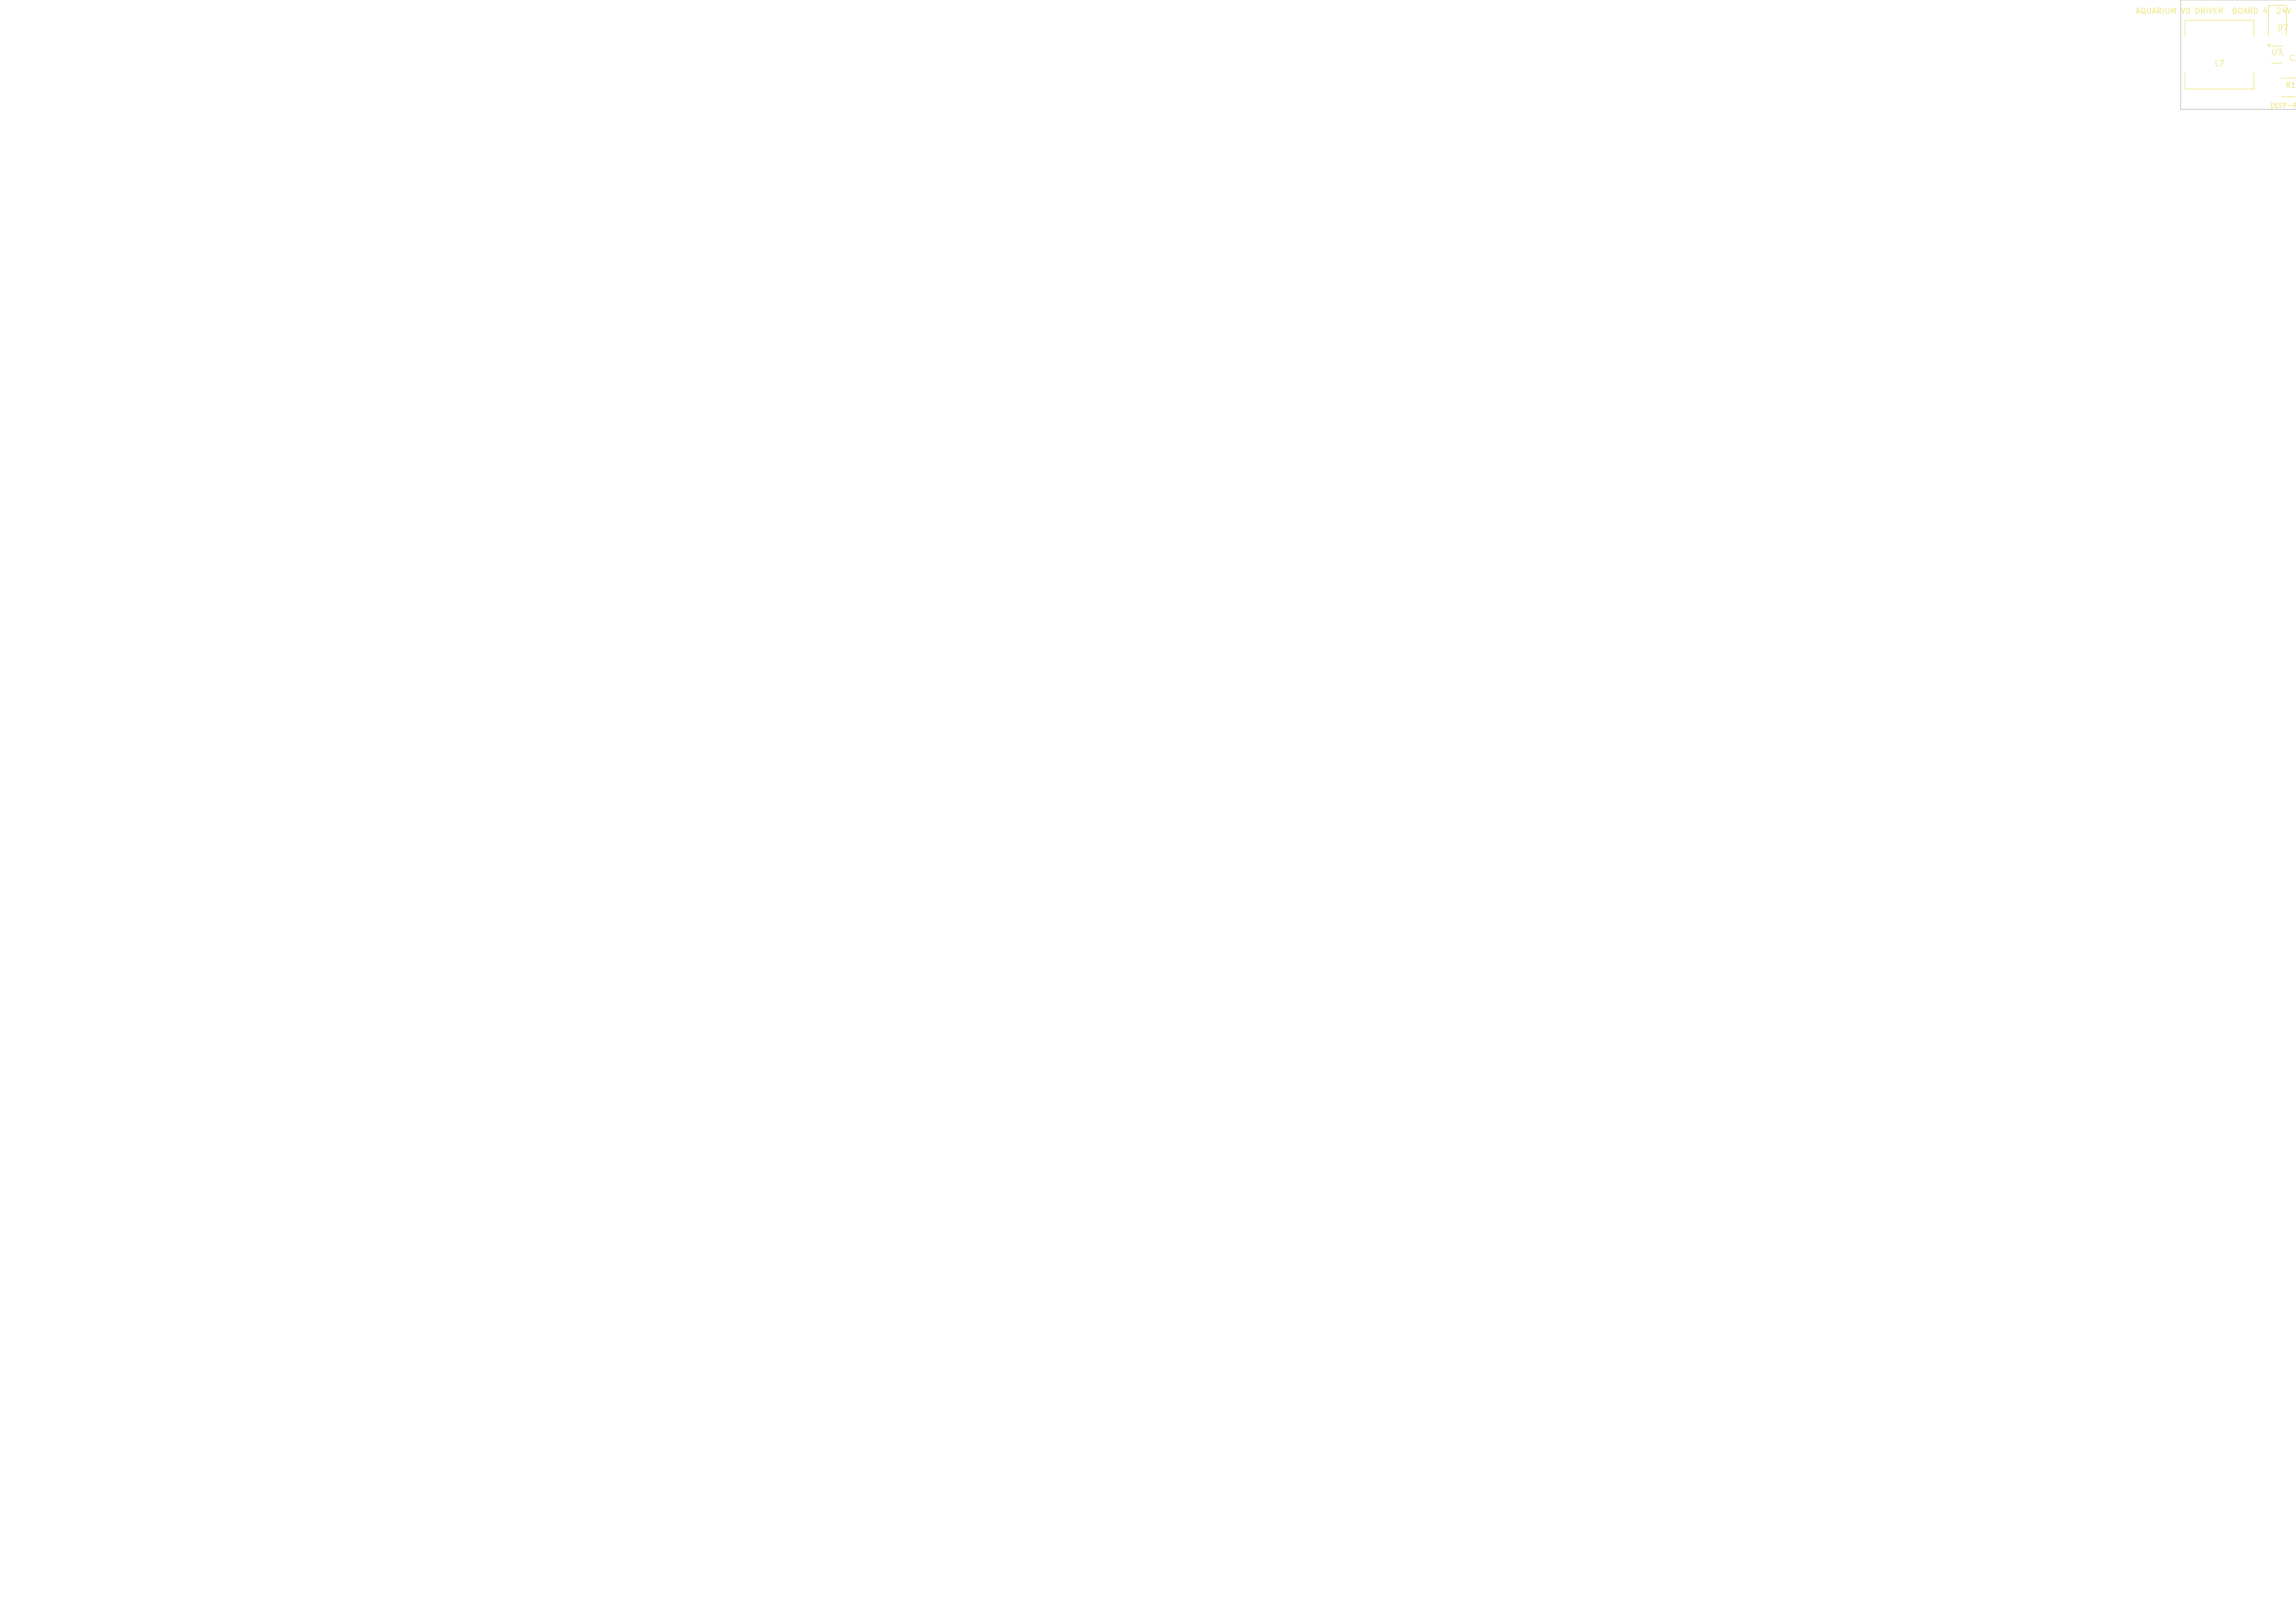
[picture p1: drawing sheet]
<svg xmlns="http://www.w3.org/2000/svg" width="420mm" height="297mm" viewBox="0 0 420 297" stroke-linecap="round" stroke-linejoin="round" font-family="sans-serif">
<defs><g id="words">
<g font-size="1" fill="#f2eda1">
<text x="390.6" y="2.8">AQUARIUM V0 DRIVER</text>
<text x="408.1" y="2.8">BOARD 4</text>
<text x="416.3" y="2.8">24V</text>
<text x="416.5" y="5.8">D7</text>
<text x="415.4" y="10.3">U7</text>
<text x="418.6" y="11.4">C26</text>
<text x="405" y="12.3">L7</text>
<text x="417.9" y="16.3">R16</text>
</g>
<text font-size=".8" fill="#f2eda1" x="415.2" y="19.9">DEEP-RED</text>
</g></defs>
<path d="M399.7 6.7v-3h12.6v3M399.7 13.3v3h12.6v-3M414.8 8.2h.5l-.2 .3zM415.6 8.5h1.8M415.6 11.5h1.8M417.4 9.6v.8" fill="none" stroke="#f2eda1" stroke-width=".18"/>
<path d="M414.8 8.2h.5l-.2 .3z" fill="#f2eda1"/>
<path d="M414.9 6.5v-5.5h3.4v5.5M417.3 14.3h2.7M417.3 17.7h2.7" fill="none" stroke="#f2eda1" stroke-width=".18"/>
<path d="M420 0h-21.1v20h21.1" fill="none" stroke="#d0d2cd" stroke-width=".18"/>
<use href="#words"/>
</svg>
